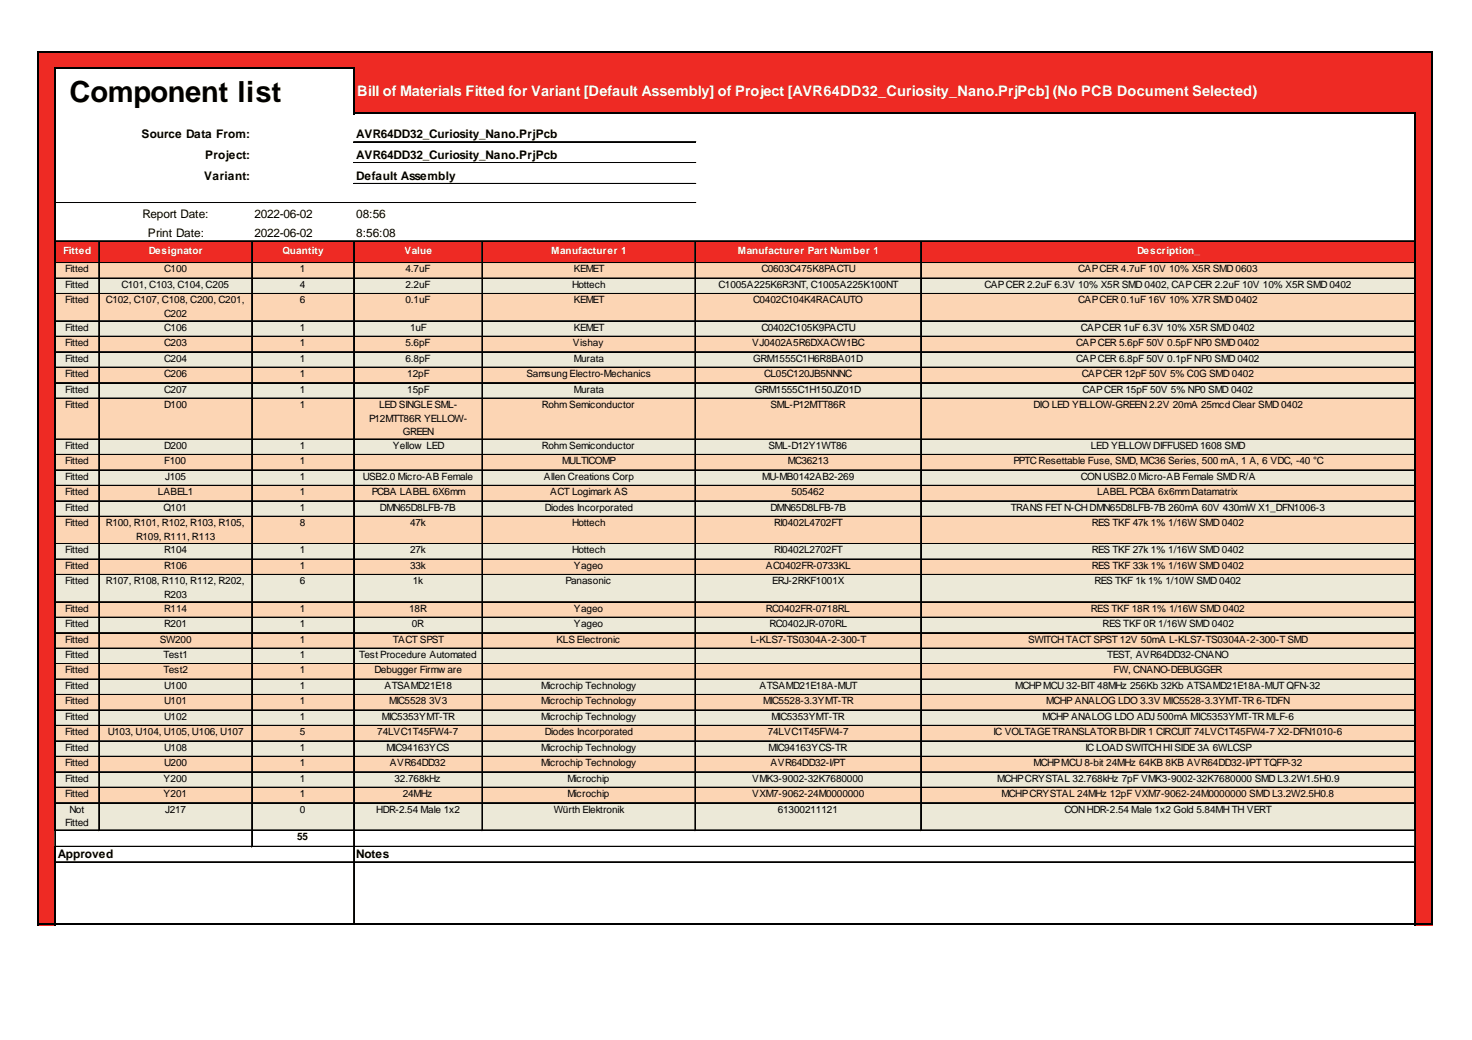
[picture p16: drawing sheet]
<svg xmlns="http://www.w3.org/2000/svg" width="297mm" height="210mm" viewBox="0 0 297 210" stroke-linecap="round" stroke-linejoin="round" font-family="sans-serif">
<defs><g id="words">
<text font-size="5.9" x="14" y="20.5">Component list</text>
<text font-size="2.9" fill="#fff" x="72.1" y="19.3">Bill of Materials Fitted for Variant [Default Assembly] of Project [AVR64DD32_Curiosity_Nano.PrjPcb] (No PCB Document Selected)</text>
<g font-size="2.4">
<text x="28.6" y="27.8">Source Data From:</text>
<text x="71.9" y="27.8">AVR64DD32_Curiosity_Nano.PrjPcb</text>
<text x="41.4" y="32">Project:</text>
<text x="71.9" y="32">AVR64DD32_Curiosity_Nano.PrjPcb</text>
<text x="41.2" y="36.2">Variant:</text>
<text x="71.9" y="36.2">Default Assembly</text>
<text x="28.7" y="44">Report Date:</text>
<text x="29.8" y="47.8">Print Date:</text>
<text x="51.3" y="44">2022-06-02</text>
<text x="51.3" y="47.8">2022-06-02</text>
<text x="71.9" y="44">08:56</text>
<text x="71.9" y="47.8">8:56:08</text>
<text x="11.7" y="173.1">Approved</text>
<text x="71.9" y="173.1">Notes</text>
</g>
<g font-size="2" fill="#fff">
<text x="12.8" y="51.3">Fitted</text>
<text x="30" y="51.3">Designator</text>
<text x="57" y="51.3">Quantity</text>
<text x="81.6" y="51.3">Value</text>
<text x="111.2" y="51.3">Manufacturer 1</text>
<text x="148.9" y="51.3">Manufacturer Part Number 1</text>
<text x="229.5" y="51.3">Description_</text>
</g>
<g font-size="2">
<text x="13.1" y="55">Fitted</text>
<text x="13.1" y="58.1">Fitted</text>
<text x="24.5" y="58.1">C101, C103, C104, C205</text>
<text x="33.1" y="55">C100</text>
<text x="60.5" y="55">1</text>
<text x="60.5" y="58.1">4</text>
<text x="81.8" y="55">4.7uF</text>
<text x="81.8" y="58.1">2.2uF</text>
<text x="115.4" y="58.1">Hottech</text>
<text x="115.8" y="55">KEMET</text>
<text x="145" y="58.1">C1005A225K6R3NT, C1005A225K100NT</text>
<text x="153.6" y="55">C0603C475K8PACTU</text>
<text x="198.6" y="58.1">CAPCER 2.2uF 6.3V 10% X5R SMD 0402, CAPCER 2.2uF 10V 10% X5R SMD 0402</text>
<text x="217.6" y="55">CAPCER 4.7uF 10V 10% X5R SMD 0603</text>
<text x="13.1" y="61.2">Fitted</text>
<text x="21.4" y="61.2">C102, C107, C108, C200, C201,</text>
<text x="33.1" y="64">C202</text>
<text x="60.5" y="61.2">6</text>
<text x="81.8" y="61.2">0.1uF</text>
<text x="115.8" y="61.2">KEMET</text>
<text x="152" y="61.2">C0402C104K4RACAUTO</text>
<text x="217.6" y="61.2">CAPCER 0.1uF 16V 10% X7R SMD 0402</text>
<text x="13.1" y="66.7">Fitted</text>
<text x="13.1" y="69.9">Fitted</text>
<text x="33.1" y="66.7">C106</text>
<text x="33.1" y="69.9">C203</text>
<text x="60.5" y="66.7">1</text>
<text x="60.5" y="69.9">1</text>
<text x="81.8" y="69.9">5.6pF</text>
<text x="82.7" y="66.7">1uF</text>
<text x="115.6" y="69.9">Vishay</text>
<text x="115.8" y="66.7">KEMET</text>
<text x="151.8" y="69.9">VJ0402A5R6DXACW1BC</text>
<text x="153.6" y="66.7">C0402C105K9PACTU</text>
<text x="217.2" y="69.9">CAPCER 5.6pF 50V 0.5pFNP0 SMD 0402</text>
<text x="218.1" y="66.7">CAPCER 1uF 6.3V 10% X5R SMD 0402</text>
<text x="13.1" y="73">Fitted</text>
<text x="13.1" y="76.1">Fitted</text>
<text x="33.1" y="73">C204</text>
<text x="33.1" y="76.1">C206</text>
<text x="60.5" y="73">1</text>
<text x="60.5" y="76.1">1</text>
<text x="81.8" y="73">6.8pF</text>
<text x="82.2" y="76.1">12pF</text>
<text x="106.2" y="76.1">Samsung Electro-Mechanics</text>
<text x="115.8" y="73">Murata</text>
<text x="152" y="73">GRM1555C1H6R8BA01D</text>
<text x="154.2" y="76.1">CL05C120JB5NNNC</text>
<text x="217.2" y="73">CAPCER 6.8pF 50V 0.1pFNP0 SMD 0402</text>
<text x="218.3" y="76.1">CAPCER 12pF 50V 5% C0G SMD 0402</text>
<text x="13.1" y="79.2">Fitted</text>
<text x="13.1" y="82.3">Fitted</text>
<text x="33.1" y="79.2">C207</text>
<text x="33.1" y="82.3">D100</text>
<text x="60.5" y="79.2">1</text>
<text x="60.5" y="82.3">1</text>
<text x="76.5" y="82.3">LED SINGLESML-</text>
<text x="82.2" y="79.2">15pF</text>
<text x="109.4" y="82.3">RohmSemiconductor</text>
<text x="115.8" y="79.2">Murata</text>
<text x="152.3" y="79.2">GRM1555C1H150JZ01D</text>
<text x="155.5" y="82.3">SML-P12MTT86R</text>
<text x="208.6" y="82.3">DIO LED YELLOW-GREEN 2.2V 20mA 25mcd Clear SMD 0402</text>
<text x="218.5" y="79.2">CAPCER 15pF 50V 5% NP0 SMD 0402</text>
<text x="74.5" y="85.1">P12MTT86R YELLOW-</text>
<text x="81.3" y="87.8">GREEN</text>
<text x="13.1" y="90.6">Fitted</text>
<text x="13.1" y="93.7">Fitted</text>
<text x="33.1" y="90.6">D200</text>
<text x="33.1" y="93.7">F100</text>
<text x="60.5" y="90.6">1</text>
<text x="60.5" y="93.7">1</text>
<text x="79.2" y="90.6">Yellow LED</text>
<text x="109.4" y="90.6">RohmSemiconductor</text>
<text x="113.4" y="93.7">MULTICOMP</text>
<text x="155.1" y="90.6">SML-D12Y1WT86</text>
<text x="159" y="93.7">MC36213</text>
<text x="204.5" y="93.7">PPTCResettable Fuse, SMD, MC36 Series, 500 mA, 1 A, 6 VDC, -40 °C</text>
<text x="220.1" y="90.6">LED YELLOW DIFFUSED 1608 SMD</text>
<text x="13.1" y="96.8">Fitted</text>
<text x="13.1" y="100">Fitted</text>
<text x="31.9" y="100">LABEL1</text>
<text x="33.3" y="96.8">J105</text>
<text x="60.5" y="96.8">1</text>
<text x="60.5" y="100">1</text>
<text x="73.2" y="96.8">USB2.0 Micro-AB Female</text>
<text x="75" y="100">PCBA LABEL 6X6mm</text>
<text x="109.7" y="96.8">Allen Creations Corp</text>
<text x="111" y="100">ACT Logimark AS</text>
<text x="153.8" y="96.8">MU-MB0142AB2-269</text>
<text x="159.7" y="100">505462</text>
<text x="218.1" y="96.8">CONUSB2.0 Micro-AB Female SMDR/A</text>
<text x="221.4" y="100">LABEL PCBA 6x6mmDatamatrix</text>
<text x="13.1" y="103.1">Fitted</text>
<text x="13.1" y="106.2">Fitted</text>
<text x="21.4" y="106.2">R100, R101, R102, R103, R105,</text>
<text x="33" y="103.1">Q101</text>
<text x="60.5" y="103.1">1</text>
<text x="60.5" y="106.2">8</text>
<text x="76.7" y="103.1">DMN65D8LFB-7B</text>
<text x="82.7" y="106.2">47k</text>
<text x="109.9" y="103.1">Diodes Incorporated</text>
<text x="115.4" y="106.2">Hottech</text>
<text x="155.5" y="103.1">DMN65D8LFB-7B</text>
<text x="156.2" y="106.2">RI0402L4702FT</text>
<text x="204" y="103.1">TRANS FETN-CHDMN65D8LFB-7B 260mA 60V 430mW X1_DFN1006-3</text>
<text x="220.3" y="106.2">RES TKF 47k 1% 1/16W SMD 0402</text>
<text x="13.1" y="111.7">Fitted</text>
<text x="27.5" y="108.9">R109, R111, R113</text>
<text x="33.1" y="111.7">R104</text>
<text x="60.5" y="111.7">1</text>
<text x="82.7" y="111.7">27k</text>
<text x="115.4" y="111.7">Hottech</text>
<text x="156.2" y="111.7">RI0402L2702FT</text>
<text x="220.3" y="111.7">RES TKF 27k 1% 1/16W SMD 0402</text>
<text x="13.1" y="114.8">Fitted</text>
<text x="13.1" y="117.9">Fitted</text>
<text x="21.4" y="117.9">R107, R108, R110, R112, R202,</text>
<text x="33.1" y="114.8">R106</text>
<text x="60.5" y="114.8">1</text>
<text x="60.5" y="117.9">6</text>
<text x="82.7" y="114.8">33k</text>
<text x="83.3" y="117.9">1k</text>
<text x="114.1" y="117.9">Panasonic</text>
<text x="115.8" y="114.8">Yageo</text>
<text x="154.6" y="114.8">AC0402FR-0733KL</text>
<text x="155.8" y="117.9">ERJ-2RKF1001X</text>
<text x="220.3" y="114.8">RES TKF 33k 1% 1/16W SMD 0402</text>
<text x="220.9" y="117.9">RES TKF 1k 1% 1/10W SMD 0402</text>
<text x="13.1" y="123.4">Fitted</text>
<text x="33.1" y="120.7">R203</text>
<text x="33.1" y="123.4">R114</text>
<text x="60.5" y="123.4">1</text>
<text x="82.6" y="123.4">18R</text>
<text x="115.8" y="123.4">Yageo</text>
<text x="154.6" y="123.4">RC0402FR-0718RL</text>
<text x="220.1" y="123.4">RES TKF 18R 1% 1/16W SMD 0402</text>
<text x="13.1" y="126.6">Fitted</text>
<text x="13.1" y="129.7">Fitted</text>
<text x="32.2" y="129.7">SW200</text>
<text x="33.1" y="126.6">R201</text>
<text x="60.5" y="126.6">1</text>
<text x="60.5" y="129.7">1</text>
<text x="79.2" y="129.7">TACT SPST</text>
<text x="83.1" y="126.6">0R</text>
<text x="112.3" y="129.7">KLS Electronic</text>
<text x="115.8" y="126.6">Yageo</text>
<text x="151.4" y="129.7">L-KLS7-TS0304A-2-300-T</text>
<text x="155.3" y="126.6">RC0402JR-070RL</text>
<text x="207.4" y="129.7">SWITCHTACT SPST 12V 50mA L-KLS7-TS0304A-2-300-T SMD</text>
<text x="222.5" y="126.6">RES TKF 0R 1/16W SMD 0402</text>
<text x="13.1" y="132.8">Fitted</text>
<text x="13.1" y="135.9">Fitted</text>
<text x="33" y="132.8">Test1</text>
<text x="33" y="135.9">Test2</text>
<text x="60.5" y="132.8">1</text>
<text x="60.5" y="135.9">1</text>
<text x="72.5" y="132.8">Test Procedure Automated</text>
<text x="75.6" y="135.9">Debugger Firmw are</text>
<text x="223.4" y="132.8">TEST, AVR64DD32-CNANO</text>
<text x="224.7" y="135.9">FW, CNANO-DEBUGGER</text>
<text x="13.1" y="139">Fitted</text>
<text x="13.1" y="142.2">Fitted</text>
<text x="33.1" y="139">U100</text>
<text x="33.1" y="142.2">U101</text>
<text x="60.5" y="139">1</text>
<text x="60.5" y="142.2">1</text>
<text x="77.6" y="139">ATSAMD21E18</text>
<text x="78.5" y="142.2">MIC5528</text>
<text x="86.6" y="142.2">3V3</text>
<text x="109.2" y="139">Microchip Technology</text>
<text x="109.2" y="142.2">Microchip Technology</text>
<text x="153.3" y="139">ATSAMD21E18A-MUT</text>
<text x="154" y="142.2">MIC5528-3.3YMT-TR</text>
<text x="204.9" y="139">MCHPMCU 32-BIT 48MHz 256Kb 32Kb ATSAMD21E18A-MUT QFN-32</text>
<text x="211.1" y="142.2">MCHP ANALOG LDO 3.3V MIC5528-3.3YMT-TR 6-TDFN</text>
<text x="13.1" y="145.3">Fitted</text>
<text x="13.1" y="148.4">Fitted</text>
<text x="21.8" y="148.4">U103, U104, U105, U106, U107</text>
<text x="33.1" y="145.3">U102</text>
<text x="60.5" y="145.3">1</text>
<text x="60.5" y="148.4">5</text>
<text x="76.1" y="148.4">74LVC1T45FW4-7</text>
<text x="77" y="145.3">MIC5353YMT-TR</text>
<text x="109.2" y="145.3">Microchip Technology</text>
<text x="109.9" y="148.4">Diodes Incorporated</text>
<text x="154.9" y="148.4">74LVC1T45FW4-7</text>
<text x="155.7" y="145.3">MIC5353YMT-TR</text>
<text x="200.5" y="148.4">IC VOLTAGETRANSLATOR BI-DIR 1 CIRCUIT 74LVC1T45FW4-7 X2-DFN1010-6</text>
<text x="210.4" y="145.3">MCHP ANALOG LDO ADJ 500mA MIC5353YMT-TRMLF-6</text>
<text x="13.1" y="151.5">Fitted</text>
<text x="13.1" y="154.6">Fitted</text>
<text x="33.1" y="151.5">U108</text>
<text x="33.1" y="154.6">U200</text>
<text x="60.5" y="151.5">1</text>
<text x="60.5" y="154.6">1</text>
<text x="78" y="151.5">MIC94163YCS</text>
<text x="78.7" y="154.6">AVR64DD32</text>
<text x="109.2" y="151.5">Microchip Technology</text>
<text x="109.2" y="154.6">Microchip Technology</text>
<text x="155.1" y="151.5">MIC94163YCS-TR</text>
<text x="155.5" y="154.6">AVR64DD32-I/PT</text>
<text x="208.6" y="154.6">MCHPMCU 8-bit 24MHz 64KB 8KB AVR64DD32-I/PT TQFP-32</text>
<text x="219" y="151.5">IC LOAD SWITCHHISIDE3A 6WLCSP</text>
<text x="13.1" y="157.8">Fitted</text>
<text x="13.1" y="160.9">Fitted</text>
<text x="33" y="157.8">Y200</text>
<text x="33" y="160.9">Y201</text>
<text x="60.5" y="157.8">1</text>
<text x="60.5" y="160.9">1</text>
<text x="79.6" y="157.8">32.768kHz</text>
<text x="81.3" y="160.9">24MHz</text>
<text x="114.5" y="157.8">Microchip</text>
<text x="114.5" y="160.9">Microchip</text>
<text x="151.8" y="157.8">VMK3-9002-32K7680000</text>
<text x="151.8" y="160.9">VXM7-9062-24M0000000</text>
<text x="201.2" y="157.8">MCHPCRYSTAL 32.768kHz 7pF VMK3-9002-32K7680000 SMD L3.2W1.5H0.9</text>
<text x="202.1" y="160.9">MCHPCRYSTAL 24MHz 12pF VXM7-9062-24M0000000 SMD L3.2W2.5H0.8</text>
<text x="13.1" y="166.8">Fitted</text>
<text x="14" y="164">Not</text>
<text x="33.3" y="164">J217</text>
<text x="60.5" y="164">0</text>
<text x="75.9" y="164">HDR-2.54 Male 1x2</text>
<text x="111.8" y="164">Würth Elektronik</text>
<text x="156.9" y="164">61300211121</text>
<text x="214.8" y="164">CONHDR-2.54 Male 1x2 Gold 5.84MHTH VERT</text>
<text x="60" y="169.5">55</text>
</g>
</g></defs>
<g fill="#ee2a24">
<path d="M7.7 10.5h281.5v3.4h-281.5z"/>
<path d="M7.7 13.7h3.6v9.4h-3.6z"/>
</g>
<path d="M11.1 13.7h60.4v9.4h-60.4z" fill="#fff"/>
<g fill="#ee2a24">
<path d="M71.3 13.7h217.9v9.4h-217.9z"/>
<path d="M7.7 22.9h3.6v14.3h-3.6z"/>
</g>
<g fill="#fff">
<path d="M11.1 22.9h39.9v14.3h-39.9z"/>
<path d="M71.3 22.9h214.4v14.3h-214.4z"/>
</g>
<g fill="#ee2a24">
<path d="M285.5 22.9h3.7v14.3h-3.7z"/>
<path d="M7.7 37h3.6v11.8h-3.6z"/>
</g>
<path d="M11.1 37h274.6v11.8h-274.6z" fill="#fff"/>
<g fill="#ee2a24">
<path d="M285.5 37h3.7v11.8h-3.7z"/>
<path d="M7.7 48.6h281.5v4.6h-281.5z"/>
<path d="M7.7 53h3.6v3.3h-3.6z"/>
</g>
<path d="M11.1 53h274.6v3.3h-274.6z" fill="#fcd5b4"/>
<g fill="#ee2a24">
<path d="M285.5 53h3.7v3.3h-3.7z"/>
<path d="M7.7 56.1h3.6v3.3h-3.6z"/>
</g>
<path d="M11.1 56.1h274.6v3.3h-274.6z" fill="#ece9d8"/>
<g fill="#ee2a24">
<path d="M285.5 56.1h3.7v3.3h-3.7z"/>
<path d="M7.7 59.2h3.6v5.7h-3.6z"/>
</g>
<path d="M11.1 59.2h274.6v5.7h-274.6z" fill="#fcd5b4"/>
<g fill="#ee2a24">
<path d="M285.5 59.2h3.7v5.7h-3.7z"/>
<path d="M7.7 64.7h3.6v3.3h-3.6z"/>
</g>
<path d="M11.1 64.7h274.6v3.3h-274.6z" fill="#ece9d8"/>
<g fill="#ee2a24">
<path d="M285.5 64.7h3.7v3.3h-3.7z"/>
<path d="M7.7 67.9h3.6v3.3h-3.6z"/>
</g>
<path d="M11.1 67.9h274.6v3.3h-274.6z" fill="#fcd5b4"/>
<g fill="#ee2a24">
<path d="M285.5 67.9h3.7v3.3h-3.7z"/>
<path d="M7.7 71h3.6v3.3h-3.6z"/>
</g>
<path d="M11.1 71h274.6v3.3h-274.6z" fill="#ece9d8"/>
<g fill="#ee2a24">
<path d="M285.5 71h3.7v3.3h-3.7z"/>
<path d="M7.7 74.1h3.6v3.3h-3.6z"/>
</g>
<path d="M11.1 74.1h274.6v3.3h-274.6z" fill="#fcd5b4"/>
<g fill="#ee2a24">
<path d="M285.5 74.1h3.7v3.3h-3.7z"/>
<path d="M7.7 77.2h3.6v3.3h-3.6z"/>
</g>
<path d="M11.1 77.2h274.6v3.3h-274.6z" fill="#ece9d8"/>
<g fill="#ee2a24">
<path d="M285.5 77.2h3.7v3.3h-3.7z"/>
<path d="M7.7 80.3h3.6v8.5h-3.6z"/>
</g>
<path d="M11.1 80.3h274.6v8.5h-274.6z" fill="#fcd5b4"/>
<g fill="#ee2a24">
<path d="M285.5 80.3h3.7v8.5h-3.7z"/>
<path d="M7.7 88.6h3.6v3.3h-3.6z"/>
</g>
<path d="M11.1 88.6h274.6v3.3h-274.6z" fill="#ece9d8"/>
<g fill="#ee2a24">
<path d="M285.5 88.6h3.7v3.3h-3.7z"/>
<path d="M7.7 91.7h3.6v3.3h-3.6z"/>
</g>
<path d="M11.1 91.7h274.6v3.3h-274.6z" fill="#fcd5b4"/>
<g fill="#ee2a24">
<path d="M285.5 91.7h3.7v3.3h-3.7z"/>
<path d="M7.7 94.8h3.6v3.3h-3.6z"/>
</g>
<path d="M11.1 94.8h274.6v3.3h-274.6z" fill="#ece9d8"/>
<g fill="#ee2a24">
<path d="M285.5 94.8h3.7v3.3h-3.7z"/>
<path d="M7.7 97.9h3.6v3.4h-3.6z"/>
</g>
<path d="M11.1 97.9h274.6v3.4h-274.6z" fill="#fcd5b4"/>
<g fill="#ee2a24">
<path d="M285.5 97.9h3.7v3.4h-3.7z"/>
<path d="M7.7 101.1h3.6v3.3h-3.6z"/>
</g>
<path d="M11.1 101.1h274.6v3.3h-274.6z" fill="#ece9d8"/>
<g fill="#ee2a24">
<path d="M285.5 101.1h3.7v3.3h-3.7z"/>
<path d="M7.7 104.2h3.6v5.7h-3.6z"/>
</g>
<path d="M11.1 104.2h274.6v5.7h-274.6z" fill="#fcd5b4"/>
<g fill="#ee2a24">
<path d="M285.5 104.2h3.7v5.7h-3.7z"/>
<path d="M7.7 109.7h3.6v3.3h-3.6z"/>
</g>
<path d="M11.1 109.7h274.6v3.3h-274.6z" fill="#ece9d8"/>
<g fill="#ee2a24">
<path d="M285.5 109.7h3.7v3.3h-3.7z"/>
<path d="M7.7 112.8h3.6v3.3h-3.6z"/>
</g>
<path d="M11.1 112.8h274.6v3.3h-274.6z" fill="#fcd5b4"/>
<g fill="#ee2a24">
<path d="M285.5 112.8h3.7v3.3h-3.7z"/>
<path d="M7.7 115.9h3.6v5.7h-3.6z"/>
</g>
<path d="M11.1 115.9h274.6v5.7h-274.6z" fill="#ece9d8"/>
<g fill="#ee2a24">
<path d="M285.5 115.9h3.7v5.7h-3.7z"/>
<path d="M7.7 121.4h3.6v3.3h-3.6z"/>
</g>
<path d="M11.1 121.4h274.6v3.3h-274.6z" fill="#fcd5b4"/>
<g fill="#ee2a24">
<path d="M285.5 121.4h3.7v3.3h-3.7z"/>
<path d="M7.7 124.6h3.6v3.3h-3.6z"/>
</g>
<path d="M11.1 124.6h274.6v3.3h-274.6z" fill="#ece9d8"/>
<g fill="#ee2a24">
<path d="M285.5 124.6h3.7v3.3h-3.7z"/>
<path d="M7.7 127.7h3.6v3.3h-3.6z"/>
</g>
<path d="M11.1 127.7h274.6v3.3h-274.6z" fill="#fcd5b4"/>
<g fill="#ee2a24">
<path d="M285.5 127.7h3.7v3.3h-3.7z"/>
<path d="M7.7 130.8h3.6v3.3h-3.6z"/>
</g>
<path d="M11.1 130.8h274.6v3.3h-274.6z" fill="#ece9d8"/>
<g fill="#ee2a24">
<path d="M285.5 130.8h3.7v3.3h-3.7z"/>
<path d="M7.7 133.9h3.6v3.3h-3.6z"/>
</g>
<path d="M11.1 133.9h274.6v3.3h-274.6z" fill="#fcd5b4"/>
<g fill="#ee2a24">
<path d="M285.5 133.9h3.7v3.3h-3.7z"/>
<path d="M7.7 137h3.6v3.3h-3.6z"/>
</g>
<path d="M11.1 137h274.6v3.3h-274.6z" fill="#ece9d8"/>
<g fill="#ee2a24">
<path d="M285.5 137h3.7v3.3h-3.7z"/>
<path d="M7.7 140.2h3.6v3.3h-3.6z"/>
</g>
<path d="M11.1 140.2h274.6v3.3h-274.6z" fill="#fcd5b4"/>
<g fill="#ee2a24">
<path d="M285.5 140.2h3.7v3.3h-3.7z"/>
<path d="M7.7 143.3h3.6v3.3h-3.6z"/>
</g>
<path d="M11.1 143.3h274.6v3.3h-274.6z" fill="#ece9d8"/>
<g fill="#ee2a24">
<path d="M285.5 143.3h3.7v3.3h-3.7z"/>
<path d="M7.7 146.4h3.6v3.3h-3.6z"/>
</g>
<path d="M11.1 146.4h274.6v3.3h-274.6z" fill="#fcd5b4"/>
<g fill="#ee2a24">
<path d="M285.5 146.4h3.7v3.3h-3.7z"/>
<path d="M7.7 149.5h3.6v3.3h-3.6z"/>
</g>
<path d="M11.1 149.5h274.6v3.3h-274.6z" fill="#ece9d8"/>
<g fill="#ee2a24">
<path d="M285.5 149.5h3.7v3.3h-3.7z"/>
<path d="M7.7 152.6h3.6v3.3h-3.6z"/>
</g>
<path d="M11.1 152.6h274.6v3.3h-274.6z" fill="#fcd5b4"/>
<g fill="#ee2a24">
<path d="M285.5 152.6h3.7v3.3h-3.7z"/>
<path d="M7.7 155.8h3.6v3.3h-3.6z"/>
</g>
<path d="M11.1 155.8h274.6v3.3h-274.6z" fill="#ece9d8"/>
<g fill="#ee2a24">
<path d="M285.5 155.8h3.7v3.3h-3.7z"/>
<path d="M7.7 158.9h3.6v3.3h-3.6z"/>
</g>
<path d="M11.1 158.9h274.6v3.3h-274.6z" fill="#fcd5b4"/>
<g fill="#ee2a24">
<path d="M285.5 158.9h3.7v3.3h-3.7z"/>
<path d="M7.7 162h3.6v5.7h-3.6z"/>
</g>
<path d="M11.1 162h274.6v5.7h-274.6z" fill="#ece9d8"/>
<g fill="#ee2a24">
<path d="M285.5 162h3.7v5.7h-3.7z"/>
<path d="M7.7 167.5h3.6v19.3h-3.6z"/>
<path d="M285.5 167.5h3.7v19.3h-3.7z"/>
</g>
<path d="M11.1 13.5v154.2M11.3 13.7h60.2M71.3 13.9v9.2M289 10.6v176.2M71.5 22.9h214.2M285.5 23.1v144.6M11.1 170.8v16M285.5 170.8v16M7.8 186.6h281.4" fill="none" stroke="#000" stroke-width=".37"/>
<g fill="none" stroke="#000" stroke-width=".2">
<path d="M71.3 28.6h69.1M71.3 28.7h69.1M71.3 32.8h69.1M71.3 32.9h69.1M71.3 37h69.1M71.3 37.1h69.1M11.3 56.1h8.6M11.3 56.2h8.6M11.3 59.2h8.6M11.3 59.3h8.6M11.3 40.9h129.1M11.3 41h129.1"/>
<path d="M11.3 48.6h274M11.3 48.7h274M11.3 53h274M11.3 53.1h274M19.9 48.8v118.9M20 48.8v118.9M20.1 56.1h30.7M20.1 56.2h30.7M20.1 59.2h30.7M20.1 59.3h30.7M50.8 48.8v122.2M50.9 48.8v122.2"/>
<path d="M51 56.1h20.3M51 56.2h20.3M51 59.2h20.3M51 59.3h20.3M71.3 48.8v137.6M71.4 48.8v137.6M71.5 56.1h25.7M71.5 56.2h25.7M71.5 59.2h25.7M71.5 59.3h25.7M97.2 48.8v118.9M97.3 48.8v118.9"/>
<path d="M97.4 56.1h42.8M97.4 56.2h42.8M97.4 59.2h42.8M97.4 59.3h42.8M140.2 48.8v118.9M140.3 48.8v118.9M140.4 56.1h45.4M140.4 56.2h45.4M140.4 59.2h45.4M140.4 59.3h45.4M185.8 48.8v118.9M185.9 48.8v118.9"/>
<path d="M186 56.1h99.3M186 56.2h99.3M186 59.2h99.3M186 59.3h99.3M11.3 64.7h8.6M11.3 64.8h8.6M11.3 67.9h8.6M11.3 71h8.6M11.3 71.1h8.6M11.3 74.1h8.6M11.3 74.2h8.6M11.3 77.2h8.6"/>
<path d="M11.3 77.3h8.6M20.1 64.7h30.7M20.1 64.8h30.7M20.1 67.9h30.7M20.1 71h30.7M20.1 71.1h30.7M20.1 74.1h30.7M20.1 74.2h30.7M20.1 77.2h30.7M20.1 77.3h30.7M51 64.7h20.3M51 64.8h20.3"/>
<path d="M51 67.9h20.3M51 71h20.3M51 71.1h20.3M51 74.1h20.3M51 74.2h20.3M51 77.2h20.3M51 77.3h20.3M71.5 64.7h25.7M71.5 64.8h25.7M71.5 67.9h25.7M71.5 71h25.7M71.5 71.1h25.7"/>
<path d="M71.5 74.1h25.7M71.5 74.2h25.7M71.5 77.2h25.7M71.5 77.3h25.7M97.4 64.7h42.8M97.4 64.8h42.8M97.4 67.9h42.8M97.4 71h42.8M97.4 71.1h42.8M97.4 74.1h42.8M97.4 74.2h42.8M97.4 77.2h42.8"/>
<path d="M97.4 77.3h42.8M140.4 64.7h45.4M140.4 64.8h45.4M140.4 67.9h45.4M140.4 71h45.4M140.4 71.1h45.4M140.4 74.1h45.4M140.4 74.2h45.4M140.4 77.2h45.4M140.4 77.3h45.4M186 64.7h99.3M186 64.8h99.3"/>
<path d="M186 67.9h99.3M186 71h99.3M186 71.1h99.3M186 74.1h99.3M186 74.2h99.3M186 77.2h99.3M186 77.3h99.3M11.3 80.3h8.6M11.3 80.4h8.6M11.3 88.6h8.6M11.3 88.7h8.6M11.3 91.7h8.6"/>
<path d="M11.3 91.8h8.6M11.3 94.8h8.6M11.3 94.9h8.6M11.3 97.9h8.6M11.3 98h8.6M20.1 80.3h30.7M20.1 80.4h30.7M20.1 88.6h30.7M20.1 88.7h30.7M20.1 91.7h30.7M20.1 91.8h30.7M20.1 94.8h30.7"/>
<path d="M20.1 94.9h30.7M20.1 97.9h30.7M20.1 98h30.7M51 80.3h20.3M51 80.4h20.3M51 88.6h20.3M51 88.7h20.3M51 91.7h20.3M51 91.8h20.3M51 94.8h20.3M51 94.9h20.3M51 97.9h20.3"/>
<path d="M51 98h20.3M71.5 80.3h25.7M71.5 80.4h25.7M71.5 88.6h25.7M71.5 88.7h25.7M71.5 91.7h25.7M71.5 91.8h25.7M71.5 94.8h25.7M71.5 94.9h25.7M71.5 97.9h25.7M71.5 98h25.7M97.4 80.3h42.8"/>
<path d="M97.4 80.4h42.8M97.4 88.6h42.8M97.4 88.7h42.8M97.4 91.7h42.8M97.4 91.8h42.8M97.4 94.8h42.8M97.4 94.9h42.8M97.4 97.9h42.8M97.4 98h42.8M140.4 80.3h45.4M140.4 80.4h45.4M140.4 88.6h45.4"/>
<path d="M140.4 88.7h45.4M140.4 91.7h45.4M140.4 91.8h45.4M140.4 94.8h45.4M140.4 94.9h45.4M140.4 97.9h45.4M140.4 98h45.4M186 80.3h99.3M186 80.4h99.3M186 88.6h99.3M186 88.7h99.3M186 91.7h99.3"/>
<path d="M186 91.8h99.3M186 94.8h99.3M186 94.9h99.3M186 97.9h99.3M186 98h99.3M11.3 101.1h8.6M11.3 101.2h8.6M11.3 104.2h8.6M11.3 104.3h8.6M11.3 109.7h8.6M11.3 109.8h8.6M11.3 112.8h8.6"/>
<path d="M11.3 112.9h8.6M11.3 115.9h8.6M11.3 116h8.6M20.1 101.1h30.7M20.1 101.2h30.7M20.1 104.2h30.7M20.1 104.3h30.7M20.1 109.7h30.7M20.1 109.8h30.7M20.1 112.8h30.7M20.1 112.9h30.7M20.1 115.9h30.7"/>
<path d="M20.1 116h30.7M51 101.1h20.3M51 101.2h20.3M51 104.2h20.3M51 104.3h20.3M51 109.7h20.3M51 109.8h20.3M51 112.8h20.3M51 112.9h20.3M51 115.9h20.3M51 116h20.3M71.5 101.1h25.7"/>
<path d="M71.5 101.2h25.7M71.5 104.2h25.7M71.5 104.3h25.7M71.5 109.7h25.7M71.5 109.8h25.7M71.5 112.8h25.7M71.5 112.9h25.7M71.5 115.9h25.7M71.5 116h25.7M97.4 101.1h42.8M97.4 101.2h42.8M97.4 104.2h42.8"/>
<path d="M97.4 104.3h42.8M97.4 109.7h42.8M97.4 109.8h42.8M97.4 112.8h42.8M97.4 112.9h42.8M97.4 115.9h42.8M97.4 116h42.8M140.4 101.1h45.4M140.4 101.2h45.4M140.4 104.2h45.4M140.4 104.3h45.4M140.4 109.7h45.4"/>
<path d="M140.4 109.8h45.4M140.4 112.8h45.4M140.4 112.9h45.4M140.4 115.9h45.4M140.4 116h45.4M186 101.1h99.3M186 101.2h99.3M186 104.2h99.3M186 104.3h99.3M186 109.7h99.3M186 109.8h99.3M186 112.8h99.3"/>
<path d="M186 112.9h99.3M186 115.9h99.3M186 116h99.3M11.3 121.4h8.6M11.3 121.5h8.6M11.3 124.6h8.6M11.3 127.7h8.6M11.3 127.8h8.6M11.3 130.8h8.6M11.3 130.9h8.6M11.3 133.9h8.6M11.3 134h8.6"/>
<path d="M11.3 137h8.6M11.3 137.1h8.6M20.1 121.4h30.7M20.1 121.5h30.7M20.1 124.6h30.7M20.1 127.7h30.7M20.1 127.8h30.7M20.1 130.8h30.7M20.1 130.9h30.7M20.1 133.9h30.7M20.1 134h30.7M20.1 137h30.7"/>
<path d="M20.1 137.1h30.7M51 121.4h20.3M51 121.5h20.3M51 124.6h20.3M51 127.7h20.3M51 127.8h20.3M51 130.8h20.3M51 130.9h20.3M51 133.9h20.3M51 134h20.3M51 137h20.3M51 137.1h20.3"/>
<path d="M71.5 121.4h25.7M71.5 121.5h25.7M71.5 124.6h25.7M71.5 127.7h25.7M71.5 127.8h25.7M71.5 130.8h25.7M71.5 130.9h25.7M71.5 133.9h25.7M71.5 134h25.7M71.5 137h25.7M71.5 137.1h25.7M97.4 121.4h42.8"/>
<path d="M97.4 121.5h42.8M97.4 124.6h42.8M97.4 127.7h42.8M97.4 127.8h42.8M97.4 130.8h42.8M97.4 130.9h42.8M97.4 133.9h42.8M97.4 134h42.8M97.4 137h42.8M97.4 137.1h42.8M140.4 121.4h45.4M140.4 121.5h45.4"/>
<path d="M140.4 124.6h45.4M140.4 127.7h45.4M140.4 127.8h45.4M140.4 130.8h45.4M140.4 130.9h45.4M140.4 133.9h45.4M140.4 134h45.4M140.4 137h45.4M140.4 137.1h45.4M186 121.4h99.3M186 121.5h99.3M186 124.6h99.3"/>
<path d="M186 127.7h99.3M186 127.8h99.3M186 130.8h99.3M186 130.9h99.3M186 133.9h99.3M186 134h99.3M186 137h99.3M186 137.1h99.3M11.3 140.2h8.6M11.3 143.3h8.6M11.3 143.4h8.6M11.3 146.4h8.6"/>
<path d="M11.3 146.5h8.6M11.3 149.5h8.6M11.3 149.6h8.6M11.3 152.6h8.6M11.3 152.7h8.6M11.3 155.8h8.6M11.3 158.9h8.6M11.3 159h8.6M20.1 140.2h30.7M20.1 143.3h30.7M20.1 143.4h30.7M20.1 146.4h30.7"/>
<path d="M20.1 146.5h30.7M20.1 149.5h30.7M20.1 149.6h30.7M20.1 152.6h30.7M20.1 152.7h30.7M20.1 155.8h30.7M20.1 158.9h30.7M20.1 159h30.7M51 140.2h20.3M51 143.3h20.3M51 143.4h20.3M51 146.4h20.3"/>
<path d="M51 146.5h20.3M51 149.5h20.3M51 149.6h20.3M51 152.6h20.3M51 152.7h20.3M51 155.8h20.3M51 158.9h20.3M51 159h20.3M71.5 140.2h25.7M71.5 143.3h25.7M71.5 143.4h25.7M71.5 146.4h25.7"/>
<path d="M71.5 146.5h25.7M71.5 149.5h25.7M71.5 149.6h25.7M71.5 152.6h25.7M71.5 152.7h25.7M71.5 155.8h25.7M71.5 158.9h25.7M71.5 159h25.7M97.4 140.2h42.8M97.4 143.3h42.8M97.4 143.4h42.8M97.4 146.4h42.8"/>
<path d="M97.4 146.5h42.8M97.4 149.5h42.8M97.4 149.6h42.8M97.4 152.6h42.8M97.4 152.7h42.8M97.4 155.8h42.8M97.4 158.9h42.8M97.4 159h42.8M140.4 140.2h45.4M140.4 143.3h45.4M140.4 143.4h45.4M140.4 146.4h45.4"/>
<path d="M140.4 146.5h45.4M140.4 149.5h45.4M140.4 149.6h45.4M140.4 152.6h45.4M140.4 152.7h45.4M140.4 155.8h45.4M140.4 158.9h45.4M140.4 159h45.4M186 140.2h99.3M186 143.3h99.3M186 143.4h99.3M186 146.4h99.3"/>
<path d="M186 146.5h99.3M186 149.5h99.3M186 149.6h99.3M186 152.6h99.3M186 152.7h99.3M186 155.8h99.3M186 158.9h99.3M186 159h99.3M11.1 167.7v3.1M11.2 167.7v3.1M11.3 162h8.6M11.3 162.1h8.6"/>
<path d="M11.3 167.5h274M11.3 167.6h274M11.3 170.8h274M11.3 170.9h274M11.3 173.9h274M11.3 174h274M20.1 162h30.7M20.1 162.1h30.7M51 162h20.3M51 162.1h20.3M71.5 162h25.7M71.5 162.1h25.7"/>
<path d="M97.4 162h42.8M97.4 162.1h42.8M140.4 162h45.4M140.4 162.1h45.4M186 162h99.3M186 162.1h99.3M285.5 167.7v3.1M285.6 167.7v3.1"/>
</g>
<path d="M7.7 10.4v176.4M7.8 10.5h281.4" fill="none" stroke="#000" stroke-width=".23"/>
<use href="#words"/>
</svg>
